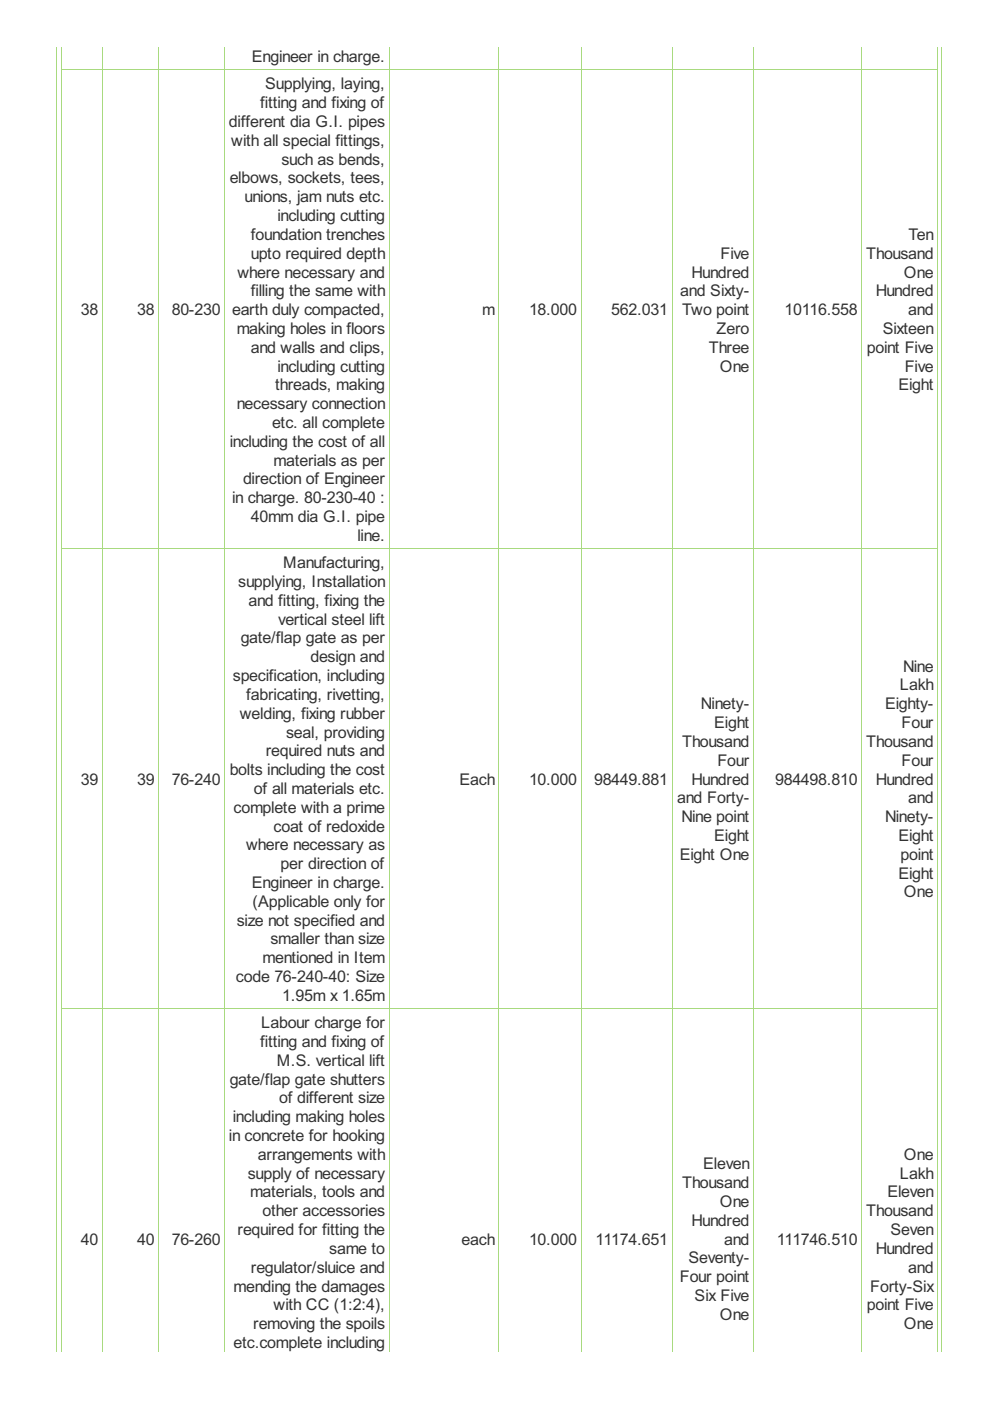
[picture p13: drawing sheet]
<svg xmlns="http://www.w3.org/2000/svg" width="210mm" height="297mm" viewBox="0 0 210 297" stroke-linecap="round" stroke-linejoin="round" font-family="sans-serif">
<defs><g id="words">
<g font-size="3.8" fill="#333">
<text x="53.4" y="13.1">Engineer in charge.</text>
<text x="55.2" y="22.9">fitting and fixing of</text>
<text x="56.2" y="19">Supplying, laying,</text>
<text x="48.5" y="26.9">different dia G.I. pipes</text>
<text x="49" y="30.9">with all special fittings,</text>
<text x="59.7" y="34.9">such as bends,</text>
<text x="48.7" y="38.9">elbows, sockets, tees,</text>
<text x="51.9" y="42.9">unions, jam nuts etc.</text>
<text x="58.8" y="46.9">including cutting</text>
<text x="53.2" y="50.9">foundation trenches</text>
<text x="192.6" y="50.9">Ten</text>
<text x="50.4" y="58.8">where necessary and</text>
<text x="53.2" y="54.8">upto required depth</text>
<text x="146.6" y="58.8">Hundred</text>
<text x="152.8" y="54.8">Five</text>
<text x="183.7" y="54.8">Thousand</text>
<text x="191.6" y="58.8">One</text>
<text x="53.2" y="62.8">filling the same with</text>
<text x="144.2" y="62.8">and Sixty-</text>
<text x="185.7" y="62.8">Hundred</text>
<text x="17.1" y="66.8">38</text>
<text x="29.1" y="66.8">38</text>
<text x="36.4" y="66.8">80-230</text>
<text x="49.2" y="66.8">earth duly compacted,</text>
<text x="50.2" y="70.8">making holes in floors</text>
<text x="102.2" y="66.8">m</text>
<text x="112.2" y="66.8">18.000</text>
<text x="129.6" y="66.8">562.031</text>
<text x="144.6" y="66.8">Two point</text>
<text x="151.9" y="70.8">Zero</text>
<text x="166.3" y="66.8">10116.558</text>
<text x="187.2" y="70.8">Sixteen</text>
<text x="192.6" y="66.8">and</text>
<text x="53.2" y="74.8">and walls and clips,</text>
<text x="150.3" y="74.8">Three</text>
<text x="183.8" y="74.8">point Five</text>
<text x="58.3" y="82.8">threads, making</text>
<text x="58.8" y="78.8">including cutting</text>
<text x="152.6" y="78.8">One</text>
<text x="190.5" y="82.8">Eight</text>
<text x="191.8" y="78.8">Five</text>
<text x="50.2" y="86.7">necessary connection</text>
<text x="48.7" y="94.7">including the cost of all</text>
<text x="57.7" y="90.7">etc. all complete</text>
<text x="58" y="98.7">materials as per</text>
<text x="49.2" y="106.7">in charge. 80-230-40 :</text>
<text x="51.5" y="102.7">direction of Engineer</text>
<text x="53.2" y="110.7">40mm dia G.I. pipe</text>
<text x="75.8" y="114.7">line.</text>
<text x="50.5" y="124.5">supplying, Installation</text>
<text x="60.1" y="120.5">Manufacturing,</text>
<text x="52.7" y="128.5">and fitting, fixing the</text>
<text x="51" y="136.4">gate/flap gate as per</text>
<text x="59" y="132.4">vertical steel lift</text>
<text x="65.8" y="140.4">design and</text>
<text x="191.5" y="142.4">Nine</text>
<text x="49.4" y="144.4">specification, including</text>
<text x="52.2" y="148.4">fabricating, rivetting,</text>
<text x="190.8" y="146.4">Lakh</text>
<text x="50.9" y="152.4">welding, fixing rubber</text>
<text x="148.6" y="150.4">Ninety-</text>
<text x="151.4" y="154.4">Eight</text>
<text x="187.7" y="150.4">Eighty-</text>
<text x="191.1" y="154.4">Four</text>
<text x="56.3" y="160.4">required nuts and</text>
<text x="60.7" y="156.4">seal, providing</text>
<text x="144.6" y="158.4">Thousand</text>
<text x="183.7" y="158.4">Thousand</text>
<text x="17.1" y="166.3">39</text>
<text x="29.1" y="166.3">39</text>
<text x="36.4" y="166.3">76-240</text>
<text x="48.7" y="164.3">bolts including the cost</text>
<text x="97.4" y="166.3">Each</text>
<text x="112.2" y="166.3">10.000</text>
<text x="126" y="166.3">98449.881</text>
<text x="146.6" y="166.3">Hundred</text>
<text x="152.1" y="162.3">Four</text>
<text x="164.3" y="166.3">984498.810</text>
<text x="185.7" y="166.3">Hundred</text>
<text x="191.1" y="162.3">Four</text>
<text x="49.5" y="172.3">complete with a prime</text>
<text x="53.9" y="168.3">of all materials etc.</text>
<text x="143.6" y="170.3">and Forty-</text>
<text x="192.6" y="170.3">and</text>
<text x="58" y="176.3">coat of redoxide</text>
<text x="144.5" y="174.3">Nine point</text>
<text x="151.4" y="178.3">Eight</text>
<text x="187.7" y="174.3">Ninety-</text>
<text x="190.5" y="178.3">Eight</text>
<text x="52.2" y="180.3">where necessary as</text>
<text x="59.5" y="184.3">per direction of</text>
<text x="144.1" y="182.3">Eight One</text>
<text x="190.9" y="182.3">point</text>
<text x="53.4" y="188.3">Engineer in charge.</text>
<text x="190.5" y="186.3">Eight</text>
<text x="191.6" y="190.3">One</text>
<text x="50.2" y="196.2">size not specified and</text>
<text x="53.5" y="192.3">(Applicable only for</text>
<text x="57.3" y="200.2">smaller than size</text>
<text x="50" y="208.2">code 76-240-40: Size</text>
<text x="55.7" y="204.2">mentioned in Item</text>
<text x="59.8" y="212.2">1.95m x 1.65m</text>
<text x="55.2" y="222">fitting and fixing of</text>
<text x="55.4" y="218">Labour charge for</text>
<text x="58.7" y="226">M.S. vertical lift</text>
<text x="48.7" y="230">gate/flap gate shutters</text>
<text x="59.2" y="234">of different size</text>
<text x="49.4" y="237.9">including making holes</text>
<text x="48.5" y="241.9">in concrete for hooking</text>
<text x="54.7" y="245.9">arrangements with</text>
<text x="191.6" y="245.9">One</text>
<text x="52.5" y="249.9">supply of necessary</text>
<text x="144.6" y="251.9">Thousand</text>
<text x="149.1" y="247.9">Eleven</text>
<text x="190.8" y="249.9">Lakh</text>
<text x="53" y="253.9">materials, tools and</text>
<text x="55.7" y="257.9">other accessories</text>
<text x="152.6" y="255.9">One</text>
<text x="183.7" y="257.9">Thousand</text>
<text x="188.2" y="253.9">Eleven</text>
<text x="17.1" y="263.9">40</text>
<text x="29.1" y="263.9">40</text>
<text x="36.4" y="263.9">76-260</text>
<text x="50.4" y="261.9">required for fitting the</text>
<text x="97.9" y="263.9">each</text>
<text x="112.2" y="263.9">10.000</text>
<text x="126.3" y="263.9">11174.651</text>
<text x="146.6" y="259.9">Hundred</text>
<text x="153.5" y="263.9">and</text>
<text x="164.7" y="263.9">111746.510</text>
<text x="188.8" y="261.9">Seven</text>
<text x="53.2" y="269.8">regulator/sluice and</text>
<text x="69.8" y="265.9">same to</text>
<text x="146" y="267.8">Seventy-</text>
<text x="185.7" y="265.9">Hundred</text>
<text x="192.6" y="269.8">and</text>
<text x="49.5" y="273.8">mending the damages</text>
<text x="144.1" y="271.8">Four point</text>
<text x="147.3" y="275.8">Six Five</text>
<text x="184.5" y="273.8">Forty-Six</text>
<text x="53.7" y="281.8">removing the spoils</text>
<text x="58" y="277.8">with CC (1:2:4),</text>
<text x="152.6" y="279.8">One</text>
<text x="183.8" y="277.8">point Five</text>
<text x="191.6" y="281.8">One</text>
<text x="49.5" y="285.8">etc.complete including</text>
</g>
</g></defs>
<g fill="none" stroke="#a8da7f" stroke-width=".21">
<path d="M12.1 9.9v276.8M13 14.7h185.9M13.1 9.9v276.8M21.7 9.9v276.8M33.7 9.9v276.8M47.6 9.9v276.8M82.5 9.9v276.8M105.8 9.9v276.8M123.2 9.9v276.8M142.5 9.9v276.8M159.8 9.9v276.8M182.7 9.9v276.8"/>
<path d="M198.8 9.9v276.8M199.6 9.9v276.8M13 116.2h185.9M13 213.8h185.9"/>
</g>
<use href="#words"/>
</svg>
